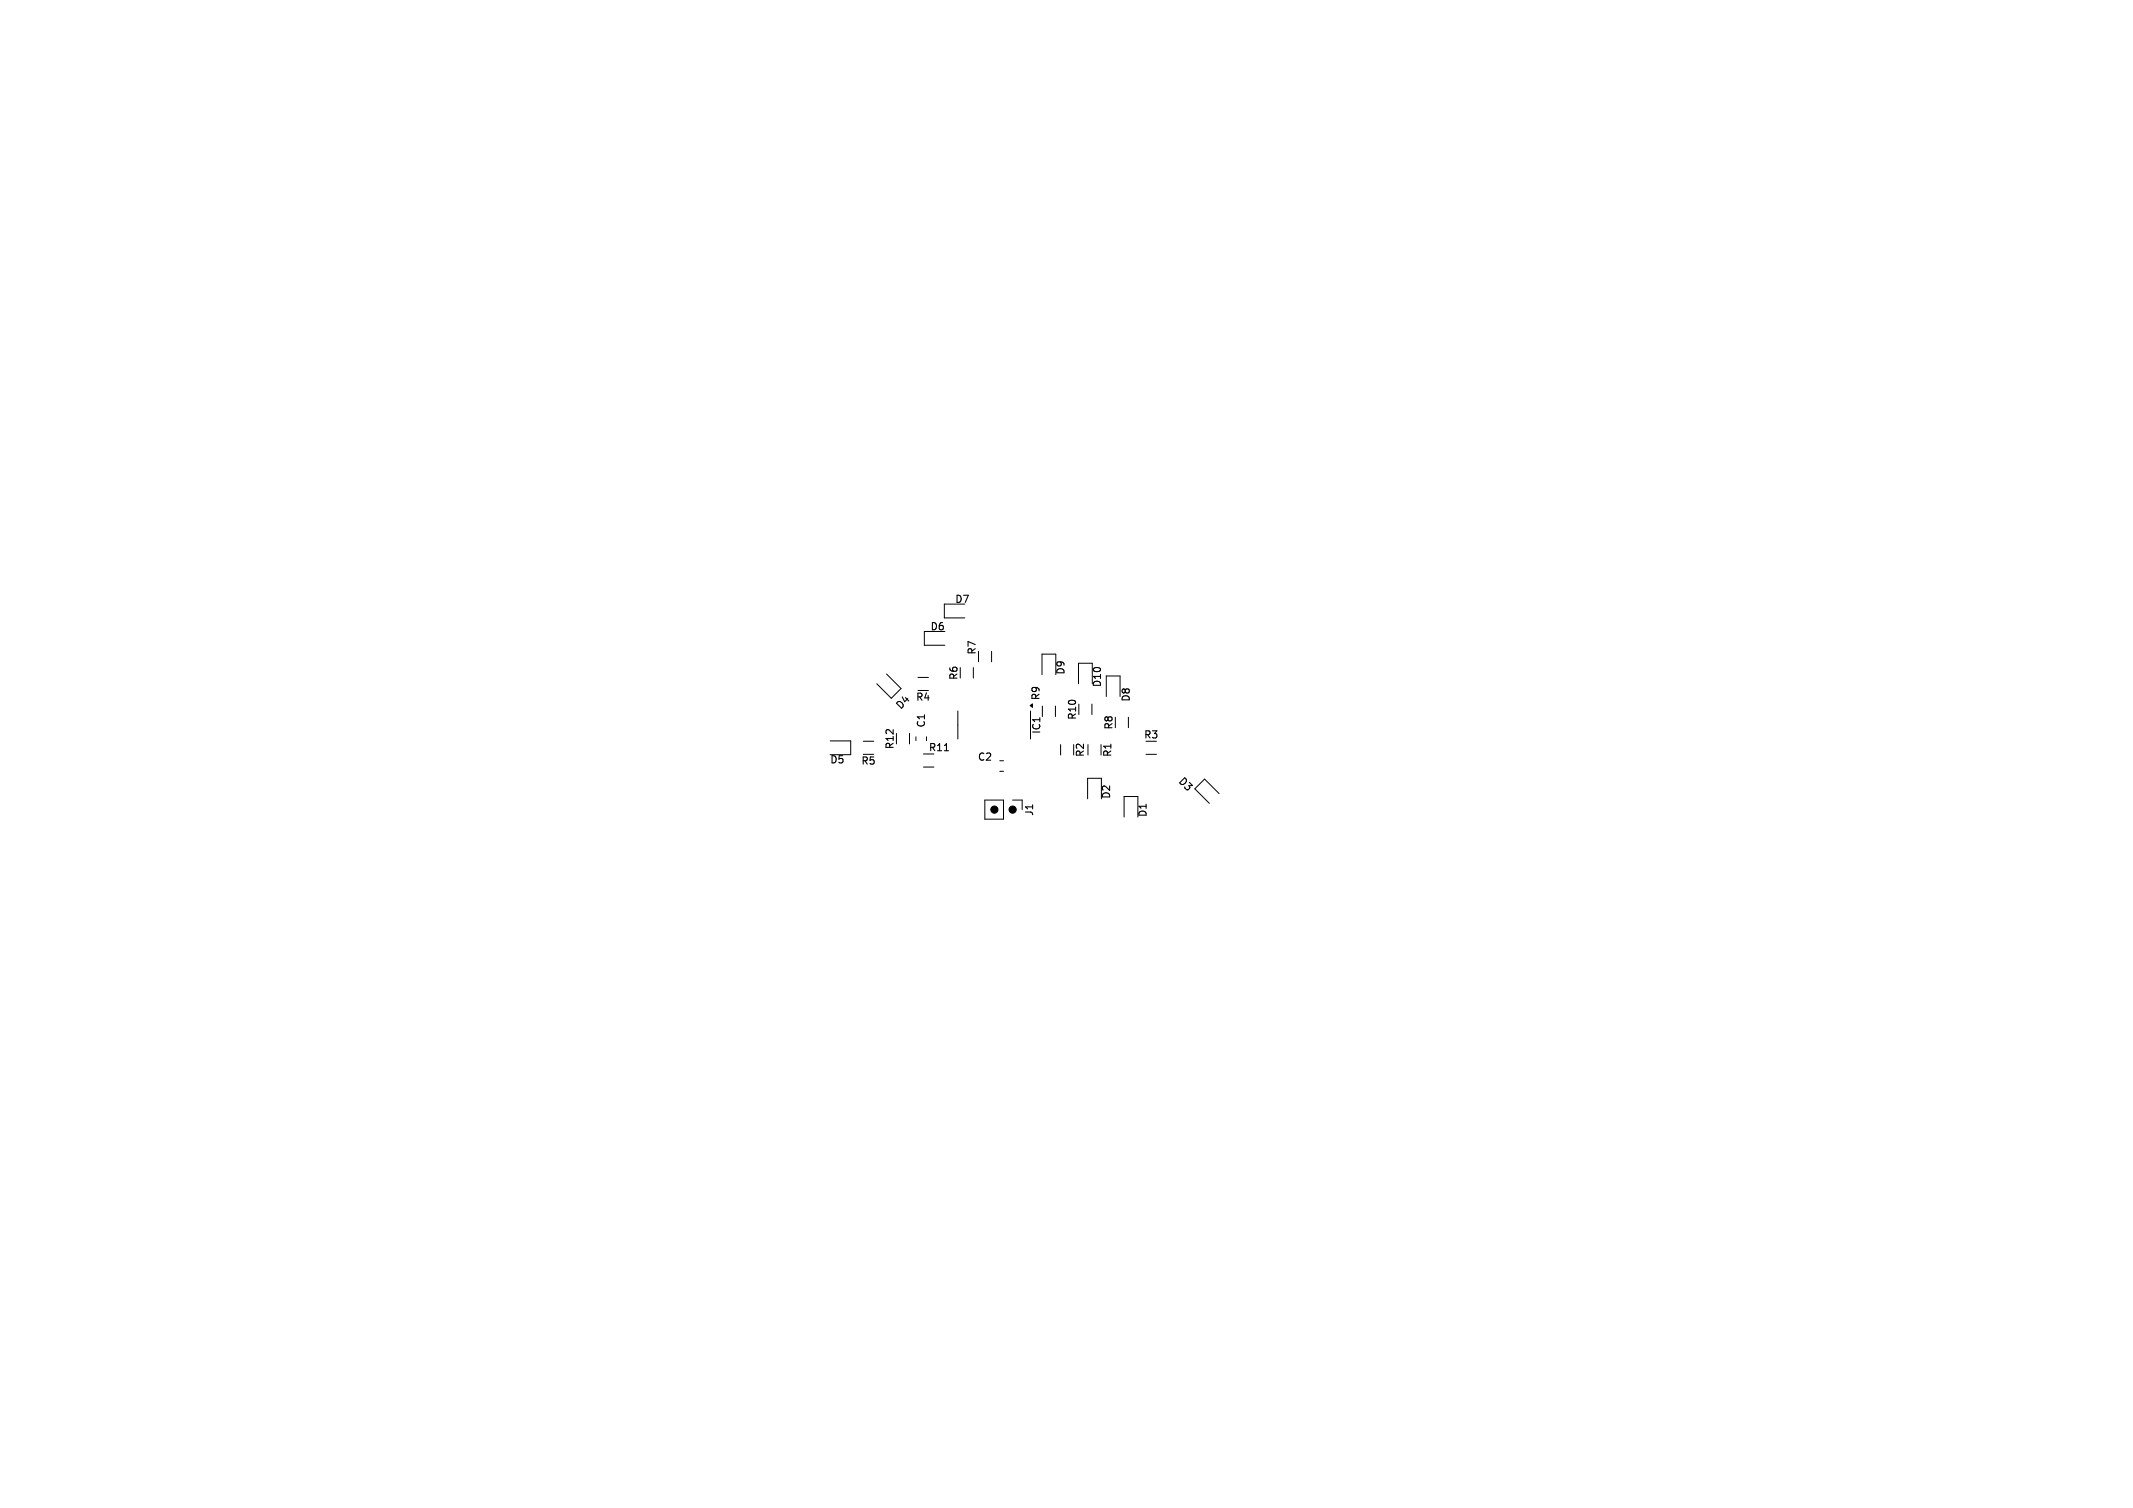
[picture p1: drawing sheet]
<svg xmlns="http://www.w3.org/2000/svg" width="297mm" height="210mm" viewBox="0 0 297 210" stroke-linecap="round" stroke-linejoin="round" font-family="sans-serif">
<defs><g id="words">
<g font-size="1.4">
<text x="129.5" y="88">D6</text>
<text x="132.9" y="84.2">D7</text>
<text x="133.5" y="94.8" transform="rotate(-90 133.5 94.8)">R6</text>
<text x="136.1" y="91.3" transform="rotate(-90 136.1 91.3)">R7</text>
<text x="148.4" y="94.1" transform="rotate(-90 148.4 94.1)">D9</text>
<text x="153.5" y="95.8" transform="rotate(-90 153.5 95.8)">D10</text>
<text x="125.5" y="99.1" transform="rotate(-45 125.5 99.1)">D4</text>
<text x="127.4" y="97.8">R4</text>
<text x="129" y="101.4" transform="rotate(-90 129 101.4)">C1</text>
<text x="145" y="97.6" transform="rotate(-90 145 97.6)">R9</text>
<text x="150" y="100.4" transform="rotate(-90 150 100.4)">R10</text>
<text x="155.1" y="101.7" transform="rotate(-90 155.1 101.7)">R8</text>
<text x="157.5" y="97.8" transform="rotate(-90 157.5 97.8)">D8</text>
<text x="115.5" y="106.5">D5</text>
<text x="119.8" y="106.7">R5</text>
<text x="124.6" y="104.4" transform="rotate(-90 124.6 104.4)">R12</text>
<text x="129.2" y="104.8">R11</text>
<text x="136.1" y="106.1">C2</text>
<text x="145.1" y="102.3" transform="rotate(-90 145.1 102.3)">IC1</text>
<text x="151.1" y="105.5" transform="rotate(-90 151.1 105.5)">R2</text>
<text x="154.9" y="105.5" transform="rotate(-90 154.9 105.5)">R1</text>
<text x="159.2" y="103">R3</text>
<text x="144.1" y="113.7" transform="rotate(-90 144.1 113.7)">J1</text>
<text x="154.8" y="111.3" transform="rotate(-90 154.8 111.3)">D2</text>
<text x="159.9" y="113.9" transform="rotate(-90 159.9 113.9)">D1</text>
<text x="163.8" y="109" transform="rotate(45 163.8 109)">D3</text>
</g>
</g></defs>
<path d="M131.5 104.5h.6" fill="none" stroke="#000" stroke-width=".15"/>
<g fill="none" stroke="#000" stroke-width=".14">
<path d="M123.4 93.9l2.1 2-1.4 1.3-2-2M127.8 94.3h1.5M127.8 96.2h1.5M131.6 87.9h-2.9v2h2.9M133.4 99v3.9M134.3 84.1h-2.8v2h2.8M135.5 93v1.4M136.2 90.7v1.5M138.1 90.7v1.5M143.5 99v3.9M145.1 94v-2.9h1.9v2.9M145.1 98.3v1.5"/>
<path d="M147 98.3v1.5M150.2 95.2v-2.8h1.9v2.8M152 98.1v1.4M154 97v-2.9h2v2.9M157.1 99.9v1.4M115.6 103.2h2.9v1.9h-2.9M120.2 105.1h1.5M120.2 103.2h1.5M126.6 102.1v1.5M127.5 102.6v.5M128.6 105h1.4M128.6 106.8h1.4"/>
<path d="M129 102.6v.5M137.1 111.4h2.6v2.7h-2.6zM139.2 105.9h.5M139.2 107.4h.5M141 111.4h1.3v1.4M147.7 103.7v1.4M149.5 103.7v1.4M151.4 111.2v-2.8h2v2.8M153.3 103.7v1.4M156.5 113.8v-2.9h1.9v2.9M159.6 105.1h1.4M169.8 110.5l-2.1-2-1.3 1.4 2 2"/>
</g>
<g fill="#000" stroke="#000" stroke-width=".14">
<path d="M143.4 98.3l.4-.3v.5z"/>
<circle cx="138.5" cy="112.7" r=".5"/>
<circle cx="141" cy="112.7" r=".5"/>
</g>
<use href="#words"/>
</svg>
